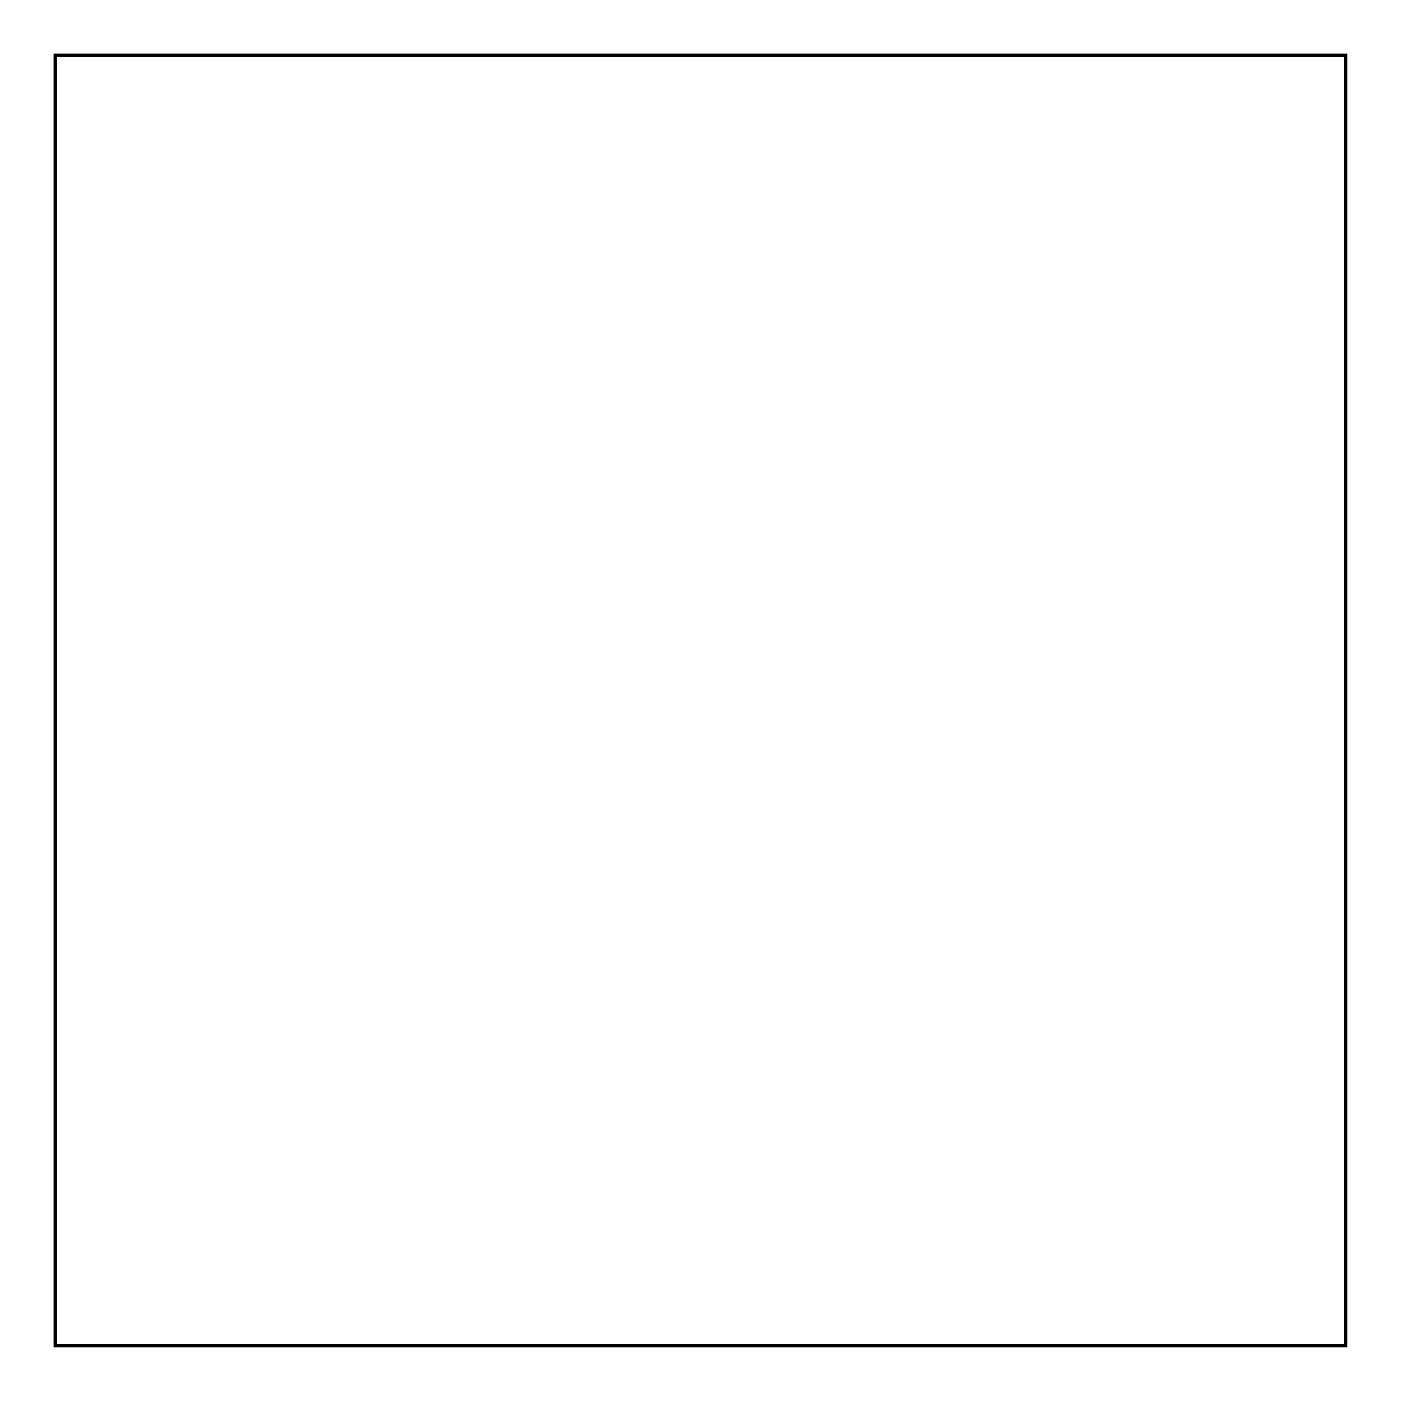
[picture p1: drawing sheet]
<svg xmlns="http://www.w3.org/2000/svg" width="92mm" height="92mm" viewBox="0 0 92 92" stroke-linecap="round" stroke-linejoin="round" font-family="sans-serif">
<path d="M3.6 3.6h84.8v84.8h-84.8z" fill="none" stroke="#000" stroke-width=".2"/>
<path d="M3.6 3.6h84.8v84.8h-84.8zM3.6 3.6v84.8h84.8v-84.8z" fill="#000"/>
<circle cx="24.8" cy="80.9" r=".75" fill="#fff"/>
<circle cx="24.8" cy="80.9" r=".75" fill="none" stroke="#fff" stroke-width=".75" stroke-linecap="butt"/>
<path d="M24.1 79.2a1 1 0 0 1 1.1-.2 1 1 0 0 1 .6 .9v2a1 1 0 0 1-1 1 1 1 0 0 1-1-1v-2l.1-.4zM24.3 80.9a.5 .5 0 0 0 1 0 .5 .5 0 0 0-1 0z" fill="#fff"/>
<g fill="none" stroke="#fff" stroke-width=".25">
<path d="M24.1 79.2a1 1 0 0 1 1.1-.2 1 1 0 0 1 .6 .9v2a1 1 0 0 1-1 1 1 1 0 0 1-1-1v-2l.1-.4z"/>
<circle cx="24.8" cy="80.9" r=".5"/>
</g>
<circle cx="31.1" cy="80.9" r=".75" fill="#fff"/>
<circle cx="31.1" cy="80.9" r=".75" fill="none" stroke="#fff" stroke-width=".75" stroke-linecap="butt"/>
<path d="M30.4 79.2a1 1 0 0 1 1.1-.2 1 1 0 0 1 .6 .9v2a1 1 0 0 1-1 1 1 1 0 0 1-1-1v-2l.1-.4zM30.6 80.9a.5 .5 0 0 0 1 0 .5 .5 0 0 0-1 0z" fill="#fff"/>
<g fill="none" stroke="#fff" stroke-width=".25">
<path d="M30.4 79.2a1 1 0 0 1 1.1-.2 1 1 0 0 1 .6 .9v2a1 1 0 0 1-1 1 1 1 0 0 1-1-1v-2l.1-.4z"/>
<circle cx="31.1" cy="80.9" r=".5"/>
</g>
<circle cx="27.8" cy="75.9" r=".75" fill="#fff"/>
<circle cx="27.8" cy="75.9" r=".75" fill="none" stroke="#fff" stroke-width=".75" stroke-linecap="butt"/>
<path d="M26.1 75.2l.3-.2 .4-.1h2a1 1 0 0 1 1 1 1 1 0 0 1-1 1h-2a1 1 0 0 1-.9-.6 1 1 0 0 1 .2-1.1zM27.3 75.9a.5 .5 0 0 0 1 0 .5 .5 0 0 0-1 0z" fill="#fff"/>
<g fill="none" stroke="#fff" stroke-width=".25">
<path d="M26.1 75.2l.3-.2 .4-.1h2a1 1 0 0 1 1 1 1 1 0 0 1-1 1h-2a1 1 0 0 1-.9-.6 1 1 0 0 1 .2-1.1z"/>
<circle cx="27.8" cy="75.9" r=".5"/>
</g>
<circle cx="12.6" cy="14.9" r="3.5" fill="#fff"/>
<circle cx="12.6" cy="14.9" r="3.5" fill="none" stroke="#fff" stroke-width=".25"/>
<circle cx="44" cy="35.2" r="3" fill="#fff"/>
<circle cx="44" cy="35.2" r="3" fill="none" stroke="#fff" stroke-width=".25"/>
<circle cx="76.1" cy="14.9" r="3.5" fill="#fff"/>
<circle cx="76.1" cy="14.9" r="3.5" fill="none" stroke="#fff" stroke-width=".25"/>
<circle cx="76.1" cy="78.4" r="3.5" fill="#fff"/>
<circle cx="76.1" cy="78.4" r="3.5" fill="none" stroke="#fff" stroke-width=".25"/>
<circle cx="12.6" cy="78.4" r="3.5" fill="#fff"/>
<circle cx="12.6" cy="78.4" r="3.5" fill="none" stroke="#fff" stroke-width=".25"/>
<circle cx="12.6" cy="53" r=".74" fill="#fff"/>
<circle cx="12.6" cy="53" r=".74" fill="none" stroke="#fff" stroke-width=".76" stroke-linecap="butt"/>
<circle cx="12.6" cy="50.5" r=".74" fill="#fff"/>
<circle cx="12.6" cy="50.5" r=".74" fill="none" stroke="#fff" stroke-width=".76" stroke-linecap="butt"/>
<circle cx="12.6" cy="47.9" r=".74" fill="#fff"/>
<circle cx="12.6" cy="47.9" r=".74" fill="none" stroke="#fff" stroke-width=".76" stroke-linecap="butt"/>
<circle cx="12.6" cy="45.4" r=".74" fill="#fff"/>
<circle cx="12.6" cy="45.4" r=".74" fill="none" stroke="#fff" stroke-width=".76" stroke-linecap="butt"/>
<circle cx="12.6" cy="53" r=".74" fill="#fff"/>
<circle cx="12.6" cy="53" r=".74" fill="none" stroke="#fff" stroke-width=".76" stroke-linecap="butt"/>
<circle cx="12.6" cy="50.5" r=".74" fill="#fff"/>
<circle cx="12.6" cy="50.5" r=".74" fill="none" stroke="#fff" stroke-width=".76" stroke-linecap="butt"/>
<circle cx="12.6" cy="47.9" r=".74" fill="#fff"/>
<circle cx="12.6" cy="47.9" r=".74" fill="none" stroke="#fff" stroke-width=".76" stroke-linecap="butt"/>
<circle cx="12.6" cy="45.4" r=".74" fill="#fff"/>
<circle cx="12.6" cy="45.4" r=".74" fill="none" stroke="#fff" stroke-width=".76" stroke-linecap="butt"/>
<circle cx="12.6" cy="35" r=".74" fill="#fff"/>
<circle cx="12.6" cy="35" r=".74" fill="none" stroke="#fff" stroke-width=".76" stroke-linecap="butt"/>
<circle cx="12.6" cy="37.5" r=".74" fill="#fff"/>
<circle cx="12.6" cy="37.5" r=".74" fill="none" stroke="#fff" stroke-width=".76" stroke-linecap="butt"/>
<circle cx="12.6" cy="40.1" r=".74" fill="#fff"/>
<circle cx="12.6" cy="40.1" r=".74" fill="none" stroke="#fff" stroke-width=".76" stroke-linecap="butt"/>
<circle cx="12.6" cy="42.6" r=".74" fill="#fff"/>
<circle cx="12.6" cy="42.6" r=".74" fill="none" stroke="#fff" stroke-width=".76" stroke-linecap="butt"/>
<circle cx="10" cy="68.3" r=".75" fill="#fff"/>
<circle cx="10" cy="68.3" r=".75" fill="none" stroke="#fff" stroke-width=".74" stroke-linecap="butt"/>
<circle cx="20.2" cy="68.3" r=".75" fill="#fff"/>
<circle cx="20.2" cy="68.3" r=".75" fill="none" stroke="#fff" stroke-width=".74" stroke-linecap="butt"/>
<circle cx="10" cy="58.1" r=".75" fill="#fff"/>
<circle cx="10" cy="58.1" r=".75" fill="none" stroke="#fff" stroke-width=".74" stroke-linecap="butt"/>
<circle cx="10" cy="68.3" r=".75" fill="#fff"/>
<circle cx="10" cy="68.3" r=".75" fill="none" stroke="#fff" stroke-width=".74" stroke-linecap="butt"/>
<circle cx="48.1" cy="58.1" r=".59" fill="#fff"/>
<circle cx="48.1" cy="58.1" r=".59" fill="none" stroke="#fff" stroke-width=".73" stroke-linecap="butt"/>
<circle cx="48.1" cy="60.6" r=".59" fill="#fff"/>
<circle cx="48.1" cy="60.6" r=".59" fill="none" stroke="#fff" stroke-width=".73" stroke-linecap="butt"/>
<circle cx="40.5" cy="17.5" r=".59" fill="#fff"/>
<circle cx="40.5" cy="17.5" r=".59" fill="none" stroke="#fff" stroke-width=".73" stroke-linecap="butt"/>
<circle cx="40.5" cy="14.9" r=".59" fill="#fff"/>
<circle cx="40.5" cy="14.9" r=".59" fill="none" stroke="#fff" stroke-width=".73" stroke-linecap="butt"/>
<circle cx="48.1" cy="70.8" r=".59" fill="#fff"/>
<circle cx="48.1" cy="70.8" r=".59" fill="none" stroke="#fff" stroke-width=".73" stroke-linecap="butt"/>
<circle cx="48.1" cy="73.3" r=".59" fill="#fff"/>
<circle cx="48.1" cy="73.3" r=".59" fill="none" stroke="#fff" stroke-width=".73" stroke-linecap="butt"/>
<circle cx="76.1" cy="30.2" r=".59" fill="#fff"/>
<circle cx="76.1" cy="30.2" r=".59" fill="none" stroke="#fff" stroke-width=".73" stroke-linecap="butt"/>
<circle cx="76.1" cy="27.6" r=".59" fill="#fff"/>
<circle cx="76.1" cy="27.6" r=".59" fill="none" stroke="#fff" stroke-width=".73" stroke-linecap="butt"/>
<path d="M44.9 11.7h1.4v1.4h-1.4z" fill="#fff"/>
<path d="M44.9 11.7h1.4v1.4h-1.4z" fill="none" stroke="#fff" stroke-width=".76" stroke-linecap="butt"/>
<circle cx="45.6" cy="12.4" r=".7" fill="#fff"/>
<circle cx="45.6" cy="12.4" r=".7" fill="none" stroke="#fff" stroke-width=".76" stroke-linecap="butt"/>
<circle cx="45.6" cy="14.9" r=".7" fill="#fff"/>
<circle cx="45.6" cy="14.9" r=".7" fill="none" stroke="#fff" stroke-width=".76" stroke-linecap="butt"/>
<path d="M80.5 29.5h1.3v1.4h-1.3z" fill="#fff"/>
<path d="M80.5 29.5h1.3v1.4h-1.3z" fill="none" stroke="#fff" stroke-width=".76" stroke-linecap="butt"/>
<circle cx="81.2" cy="30.2" r=".7" fill="#fff"/>
<circle cx="81.2" cy="30.2" r=".7" fill="none" stroke="#fff" stroke-width=".76" stroke-linecap="butt"/>
<circle cx="81.2" cy="27.6" r=".7" fill="#fff"/>
<circle cx="81.2" cy="27.6" r=".7" fill="none" stroke="#fff" stroke-width=".76" stroke-linecap="butt"/>
<path d="M39.8 62.5h1.4v1.4h-1.4z" fill="#fff"/>
<path d="M39.8 62.5h1.4v1.4h-1.4z" fill="none" stroke="#fff" stroke-width=".76" stroke-linecap="butt"/>
<circle cx="40.5" cy="63.2" r=".7" fill="#fff"/>
<circle cx="40.5" cy="63.2" r=".7" fill="none" stroke="#fff" stroke-width=".76" stroke-linecap="butt"/>
<circle cx="40.5" cy="60.6" r=".7" fill="#fff"/>
<circle cx="40.5" cy="60.6" r=".7" fill="none" stroke="#fff" stroke-width=".76" stroke-linecap="butt"/>
<path d="M39.8 67.6h1.4v1.4h-1.4z" fill="#fff"/>
<path d="M39.8 67.6h1.4v1.4h-1.4z" fill="none" stroke="#fff" stroke-width=".76" stroke-linecap="butt"/>
<circle cx="40.5" cy="68.3" r=".7" fill="#fff"/>
<circle cx="40.5" cy="68.3" r=".7" fill="none" stroke="#fff" stroke-width=".76" stroke-linecap="butt"/>
<circle cx="40.5" cy="70.8" r=".7" fill="#fff"/>
<circle cx="40.5" cy="70.8" r=".7" fill="none" stroke="#fff" stroke-width=".76" stroke-linecap="butt"/>
<circle cx="68.5" cy="70.8" r=".75" fill="#fff"/>
<circle cx="68.5" cy="70.8" r=".75" fill="none" stroke="#fff" stroke-width=".76" stroke-linecap="butt"/>
<circle cx="65.9" cy="70.8" r=".75" fill="#fff"/>
<circle cx="65.9" cy="70.8" r=".75" fill="none" stroke="#fff" stroke-width=".76" stroke-linecap="butt"/>
<circle cx="63.4" cy="70.8" r=".75" fill="#fff"/>
<circle cx="63.4" cy="70.8" r=".75" fill="none" stroke="#fff" stroke-width=".76" stroke-linecap="butt"/>
<circle cx="60.8" cy="70.8" r=".75" fill="#fff"/>
<circle cx="60.8" cy="70.8" r=".75" fill="none" stroke="#fff" stroke-width=".76" stroke-linecap="butt"/>
<circle cx="58.3" cy="70.8" r=".75" fill="#fff"/>
<circle cx="58.3" cy="70.8" r=".75" fill="none" stroke="#fff" stroke-width=".76" stroke-linecap="butt"/>
<circle cx="55.8" cy="70.8" r=".75" fill="#fff"/>
<circle cx="55.8" cy="70.8" r=".75" fill="none" stroke="#fff" stroke-width=".76" stroke-linecap="butt"/>
<circle cx="55.8" cy="53" r=".74" fill="#fff"/>
<circle cx="55.8" cy="53" r=".74" fill="none" stroke="#fff" stroke-width=".76" stroke-linecap="butt"/>
<circle cx="58.3" cy="53" r=".74" fill="#fff"/>
<circle cx="58.3" cy="53" r=".74" fill="none" stroke="#fff" stroke-width=".76" stroke-linecap="butt"/>
<circle cx="60.8" cy="53" r=".74" fill="#fff"/>
<circle cx="60.8" cy="53" r=".74" fill="none" stroke="#fff" stroke-width=".76" stroke-linecap="butt"/>
<circle cx="63.4" cy="53" r=".74" fill="#fff"/>
<circle cx="63.4" cy="53" r=".74" fill="none" stroke="#fff" stroke-width=".76" stroke-linecap="butt"/>
<circle cx="65.9" cy="53" r=".74" fill="#fff"/>
<circle cx="65.9" cy="53" r=".74" fill="none" stroke="#fff" stroke-width=".76" stroke-linecap="butt"/>
<circle cx="68.5" cy="53" r=".74" fill="#fff"/>
<circle cx="68.5" cy="53" r=".74" fill="none" stroke="#fff" stroke-width=".76" stroke-linecap="butt"/>
<circle cx="65.9" cy="35.2" r=".74" fill="#fff"/>
<circle cx="65.9" cy="35.2" r=".74" fill="none" stroke="#fff" stroke-width=".76" stroke-linecap="butt"/>
<circle cx="63.4" cy="35.2" r=".74" fill="#fff"/>
<circle cx="63.4" cy="35.2" r=".74" fill="none" stroke="#fff" stroke-width=".76" stroke-linecap="butt"/>
<circle cx="60.8" cy="35.2" r=".74" fill="#fff"/>
<circle cx="60.8" cy="35.2" r=".74" fill="none" stroke="#fff" stroke-width=".76" stroke-linecap="butt"/>
<circle cx="58.3" cy="35.2" r=".74" fill="#fff"/>
<circle cx="58.3" cy="35.2" r=".74" fill="none" stroke="#fff" stroke-width=".76" stroke-linecap="butt"/>
<circle cx="55.8" cy="35.2" r=".74" fill="#fff"/>
<circle cx="55.8" cy="35.2" r=".74" fill="none" stroke="#fff" stroke-width=".76" stroke-linecap="butt"/>
<circle cx="53.2" cy="35.2" r=".74" fill="#fff"/>
<circle cx="53.2" cy="35.2" r=".74" fill="none" stroke="#fff" stroke-width=".76" stroke-linecap="butt"/>
<circle cx="53.2" cy="12.4" r=".74" fill="#fff"/>
<circle cx="53.2" cy="12.4" r=".74" fill="none" stroke="#fff" stroke-width=".76" stroke-linecap="butt"/>
<circle cx="55.8" cy="12.4" r=".74" fill="#fff"/>
<circle cx="55.8" cy="12.4" r=".74" fill="none" stroke="#fff" stroke-width=".76" stroke-linecap="butt"/>
<circle cx="58.3" cy="12.4" r=".74" fill="#fff"/>
<circle cx="58.3" cy="12.4" r=".74" fill="none" stroke="#fff" stroke-width=".76" stroke-linecap="butt"/>
<circle cx="60.8" cy="12.4" r=".74" fill="#fff"/>
<circle cx="60.8" cy="12.4" r=".74" fill="none" stroke="#fff" stroke-width=".76" stroke-linecap="butt"/>
<circle cx="63.4" cy="12.4" r=".74" fill="#fff"/>
<circle cx="63.4" cy="12.4" r=".74" fill="none" stroke="#fff" stroke-width=".76" stroke-linecap="butt"/>
<circle cx="65.9" cy="12.4" r=".74" fill="#fff"/>
<circle cx="65.9" cy="12.4" r=".74" fill="none" stroke="#fff" stroke-width=".76" stroke-linecap="butt"/>
<circle cx="78.6" cy="45.4" r=".64" fill="#fff"/>
<circle cx="78.6" cy="45.4" r=".64" fill="none" stroke="#fff" stroke-width=".51"/>
<path d="M77.3 44.9l.5-.3h1.6a.76 .76 0 0 1 .7 .8 .76 .76 0 0 1-.7 .8h-1.6a.76 .76 0 0 1-.7-.5 .76 .76 0 0 1 .2-.8zM78.1 45.4a.51 .51 0 0 0 1 0 .51 .51 0 0 0-1 0z" fill="#fff"/>
<g fill="none" stroke="#fff" stroke-width=".25">
<path d="M77.3 44.9l.5-.3h1.6a.76 .76 0 0 1 .7 .8 .76 .76 0 0 1-.7 .8h-1.6a.76 .76 0 0 1-.7-.5 .76 .76 0 0 1 .2-.8z"/>
<circle cx="78.6" cy="45.4" r=".51"/>
</g>
<circle cx="78.6" cy="42.9" r=".64" fill="#fff"/>
<circle cx="78.6" cy="42.9" r=".64" fill="none" stroke="#fff" stroke-width=".51"/>
<path d="M77.3 42.3l.5-.2h1.6a.76 .76 0 0 1 .7 .8 .76 .76 0 0 1-.7 .7h-1.6a.76 .76 0 0 1-.7-.5 .76 .76 0 0 1 .2-.8zM78.1 42.9a.51 .51 0 0 0 1 0 .51 .51 0 0 0-1 0z" fill="#fff"/>
<g fill="none" stroke="#fff" stroke-width=".25">
<path d="M77.3 42.3l.5-.2h1.6a.76 .76 0 0 1 .7 .8 .76 .76 0 0 1-.7 .7h-1.6a.76 .76 0 0 1-.7-.5 .76 .76 0 0 1 .2-.8z"/>
<circle cx="78.6" cy="42.9" r=".51"/>
</g>
<circle cx="78.6" cy="40.3" r=".64" fill="#fff"/>
<circle cx="78.6" cy="40.3" r=".64" fill="none" stroke="#fff" stroke-width=".51"/>
<path d="M77.3 39.8l.5-.2h1.6a.76 .76 0 0 1 .7 .7 .76 .76 0 0 1-.7 .8h-1.6a.76 .76 0 0 1-.7-.5 .76 .76 0 0 1 .2-.8zM78.1 40.3a.51 .51 0 0 0 1 0 .51 .51 0 0 0-1 0z" fill="#fff"/>
<g fill="none" stroke="#fff" stroke-width=".25">
<path d="M77.3 39.8l.5-.2h1.6a.76 .76 0 0 1 .7 .7 .76 .76 0 0 1-.7 .8h-1.6a.76 .76 0 0 1-.7-.5 .76 .76 0 0 1 .2-.8z"/>
<circle cx="78.6" cy="40.3" r=".51"/>
</g>
<circle cx="63.6" cy="42.9" r="1.65" fill="#fff"/>
<circle cx="63.6" cy="42.9" r="1.65" fill="none" stroke="#fff" stroke-width=".25"/>
<circle cx="35.4" cy="60.6" r=".67" fill="#fff"/>
<circle cx="35.4" cy="60.6" r=".67" fill="none" stroke="#fff" stroke-width=".69" stroke-linecap="butt"/>
<path d="M34.8 60h1.3v1.3h-1.3z" fill="#fff"/>
<path d="M34.8 60h1.3v1.3h-1.3z" fill="none" stroke="#fff" stroke-width=".69" stroke-linecap="butt"/>
<circle cx="35.4" cy="58.1" r=".67" fill="#fff"/>
<circle cx="35.4" cy="58.1" r=".67" fill="none" stroke="#fff" stroke-width=".69" stroke-linecap="butt"/>
<circle cx="35.4" cy="55.6" r=".67" fill="#fff"/>
<circle cx="35.4" cy="55.6" r=".67" fill="none" stroke="#fff" stroke-width=".69" stroke-linecap="butt"/>
<circle cx="35.4" cy="53" r=".67" fill="#fff"/>
<circle cx="35.4" cy="53" r=".67" fill="none" stroke="#fff" stroke-width=".69" stroke-linecap="butt"/>
<circle cx="35.4" cy="50.5" r=".67" fill="#fff"/>
<circle cx="35.4" cy="50.5" r=".67" fill="none" stroke="#fff" stroke-width=".69" stroke-linecap="butt"/>
<circle cx="35.4" cy="47.9" r=".67" fill="#fff"/>
<circle cx="35.4" cy="47.9" r=".67" fill="none" stroke="#fff" stroke-width=".69" stroke-linecap="butt"/>
<circle cx="35.4" cy="45.4" r=".67" fill="#fff"/>
<circle cx="35.4" cy="45.4" r=".67" fill="none" stroke="#fff" stroke-width=".69" stroke-linecap="butt"/>
<circle cx="35.4" cy="42.9" r=".67" fill="#fff"/>
<circle cx="35.4" cy="42.9" r=".67" fill="none" stroke="#fff" stroke-width=".69" stroke-linecap="butt"/>
<circle cx="35.4" cy="40.3" r=".67" fill="#fff"/>
<circle cx="35.4" cy="40.3" r=".67" fill="none" stroke="#fff" stroke-width=".69" stroke-linecap="butt"/>
<circle cx="35.4" cy="37.8" r=".67" fill="#fff"/>
<circle cx="35.4" cy="37.8" r=".67" fill="none" stroke="#fff" stroke-width=".69" stroke-linecap="butt"/>
<circle cx="35.4" cy="35.2" r=".67" fill="#fff"/>
<circle cx="35.4" cy="35.2" r=".67" fill="none" stroke="#fff" stroke-width=".69" stroke-linecap="butt"/>
<circle cx="35.4" cy="32.7" r=".67" fill="#fff"/>
<circle cx="35.4" cy="32.7" r=".67" fill="none" stroke="#fff" stroke-width=".69" stroke-linecap="butt"/>
<circle cx="35.4" cy="30.2" r=".67" fill="#fff"/>
<circle cx="35.4" cy="30.2" r=".67" fill="none" stroke="#fff" stroke-width=".69" stroke-linecap="butt"/>
<circle cx="35.4" cy="27.6" r=".67" fill="#fff"/>
<circle cx="35.4" cy="27.6" r=".67" fill="none" stroke="#fff" stroke-width=".69" stroke-linecap="butt"/>
<circle cx="35.4" cy="25.1" r=".67" fill="#fff"/>
<circle cx="35.4" cy="25.1" r=".67" fill="none" stroke="#fff" stroke-width=".69" stroke-linecap="butt"/>
<circle cx="20.2" cy="60.6" r=".67" fill="#fff"/>
<circle cx="20.2" cy="60.6" r=".67" fill="none" stroke="#fff" stroke-width=".69" stroke-linecap="butt"/>
<circle cx="20.2" cy="58.1" r=".67" fill="#fff"/>
<circle cx="20.2" cy="58.1" r=".67" fill="none" stroke="#fff" stroke-width=".69" stroke-linecap="butt"/>
<circle cx="20.2" cy="55.6" r=".67" fill="#fff"/>
<circle cx="20.2" cy="55.6" r=".67" fill="none" stroke="#fff" stroke-width=".69" stroke-linecap="butt"/>
<circle cx="20.2" cy="53" r=".67" fill="#fff"/>
<circle cx="20.2" cy="53" r=".67" fill="none" stroke="#fff" stroke-width=".69" stroke-linecap="butt"/>
<circle cx="20.2" cy="50.5" r=".67" fill="#fff"/>
<circle cx="20.2" cy="50.5" r=".67" fill="none" stroke="#fff" stroke-width=".69" stroke-linecap="butt"/>
<circle cx="20.2" cy="47.9" r=".67" fill="#fff"/>
<circle cx="20.2" cy="47.9" r=".67" fill="none" stroke="#fff" stroke-width=".69" stroke-linecap="butt"/>
<circle cx="20.2" cy="45.4" r=".67" fill="#fff"/>
<circle cx="20.2" cy="45.4" r=".67" fill="none" stroke="#fff" stroke-width=".69" stroke-linecap="butt"/>
<circle cx="20.2" cy="42.9" r=".67" fill="#fff"/>
<circle cx="20.2" cy="42.9" r=".67" fill="none" stroke="#fff" stroke-width=".69" stroke-linecap="butt"/>
<circle cx="20.2" cy="40.3" r=".67" fill="#fff"/>
<circle cx="20.2" cy="40.3" r=".67" fill="none" stroke="#fff" stroke-width=".69" stroke-linecap="butt"/>
<circle cx="20.2" cy="37.8" r=".67" fill="#fff"/>
<circle cx="20.2" cy="37.8" r=".67" fill="none" stroke="#fff" stroke-width=".69" stroke-linecap="butt"/>
<circle cx="20.2" cy="35.2" r=".67" fill="#fff"/>
<circle cx="20.2" cy="35.2" r=".67" fill="none" stroke="#fff" stroke-width=".69" stroke-linecap="butt"/>
<circle cx="20.2" cy="32.7" r=".67" fill="#fff"/>
<circle cx="20.2" cy="32.7" r=".67" fill="none" stroke="#fff" stroke-width=".69" stroke-linecap="butt"/>
<circle cx="20.2" cy="30.2" r=".67" fill="#fff"/>
<circle cx="20.2" cy="30.2" r=".67" fill="none" stroke="#fff" stroke-width=".69" stroke-linecap="butt"/>
<circle cx="20.2" cy="27.6" r=".67" fill="#fff"/>
<circle cx="20.2" cy="27.6" r=".67" fill="none" stroke="#fff" stroke-width=".69" stroke-linecap="butt"/>
<circle cx="20.2" cy="25.1" r=".67" fill="#fff"/>
<circle cx="20.2" cy="25.1" r=".67" fill="none" stroke="#fff" stroke-width=".69" stroke-linecap="butt"/>
<circle cx="30.3" cy="63.1" r=".67" fill="#fff"/>
<circle cx="30.3" cy="63.1" r=".67" fill="none" stroke="#fff" stroke-width=".69" stroke-linecap="butt"/>
<circle cx="30.3" cy="60.5" r=".67" fill="#fff"/>
<circle cx="30.3" cy="60.5" r=".67" fill="none" stroke="#fff" stroke-width=".69" stroke-linecap="butt"/>
<circle cx="27.8" cy="63.1" r=".67" fill="#fff"/>
<circle cx="27.8" cy="63.1" r=".67" fill="none" stroke="#fff" stroke-width=".69" stroke-linecap="butt"/>
<circle cx="27.8" cy="60.5" r=".67" fill="#fff"/>
<circle cx="27.8" cy="60.5" r=".67" fill="none" stroke="#fff" stroke-width=".69" stroke-linecap="butt"/>
<circle cx="25.3" cy="63.1" r=".67" fill="#fff"/>
<circle cx="25.3" cy="63.1" r=".67" fill="none" stroke="#fff" stroke-width=".69" stroke-linecap="butt"/>
<circle cx="25.3" cy="60.5" r=".67" fill="#fff"/>
<circle cx="25.3" cy="60.5" r=".67" fill="none" stroke="#fff" stroke-width=".69" stroke-linecap="butt"/>
<circle cx="22.7" cy="14.9" r=".72" fill="#fff"/>
<circle cx="22.7" cy="14.9" r=".72" fill="none" stroke="#fff" stroke-width=".69" stroke-linecap="butt"/>
<circle cx="25.3" cy="14.9" r=".72" fill="#fff"/>
<circle cx="25.3" cy="14.9" r=".72" fill="none" stroke="#fff" stroke-width=".69" stroke-linecap="butt"/>
<circle cx="27.8" cy="14.9" r=".72" fill="#fff"/>
<circle cx="27.8" cy="14.9" r=".72" fill="none" stroke="#fff" stroke-width=".69" stroke-linecap="butt"/>
<circle cx="30.4" cy="14.9" r=".72" fill="#fff"/>
<circle cx="30.4" cy="14.9" r=".72" fill="none" stroke="#fff" stroke-width=".69" stroke-linecap="butt"/>
<circle cx="32.9" cy="14.9" r=".72" fill="#fff"/>
<circle cx="32.9" cy="14.9" r=".72" fill="none" stroke="#fff" stroke-width=".69" stroke-linecap="butt"/>
<circle cx="35.4" cy="14.9" r=".72" fill="#fff"/>
<circle cx="35.4" cy="14.9" r=".72" fill="none" stroke="#fff" stroke-width=".69" stroke-linecap="butt"/>
<path d="M52.5 65h1.4v1.4h-1.4z" fill="#fff"/>
<path d="M52.5 65h1.4v1.4h-1.4z" fill="none" stroke="#fff" stroke-width=".76" stroke-linecap="butt"/>
<circle cx="53.2" cy="65.7" r=".7" fill="#fff"/>
<circle cx="53.2" cy="65.7" r=".7" fill="none" stroke="#fff" stroke-width=".76" stroke-linecap="butt"/>
<circle cx="53.2" cy="58.1" r=".7" fill="#fff"/>
<circle cx="53.2" cy="58.1" r=".7" fill="none" stroke="#fff" stroke-width=".76" stroke-linecap="butt"/>
<circle cx="55.8" cy="65.7" r=".7" fill="#fff"/>
<circle cx="55.8" cy="65.7" r=".7" fill="none" stroke="#fff" stroke-width=".76" stroke-linecap="butt"/>
<circle cx="55.8" cy="58.1" r=".7" fill="#fff"/>
<circle cx="55.8" cy="58.1" r=".7" fill="none" stroke="#fff" stroke-width=".76" stroke-linecap="butt"/>
<circle cx="58.3" cy="65.7" r=".7" fill="#fff"/>
<circle cx="58.3" cy="65.7" r=".7" fill="none" stroke="#fff" stroke-width=".76" stroke-linecap="butt"/>
<circle cx="58.3" cy="58.1" r=".7" fill="#fff"/>
<circle cx="58.3" cy="58.1" r=".7" fill="none" stroke="#fff" stroke-width=".76" stroke-linecap="butt"/>
<circle cx="60.8" cy="65.7" r=".7" fill="#fff"/>
<circle cx="60.8" cy="65.7" r=".7" fill="none" stroke="#fff" stroke-width=".76" stroke-linecap="butt"/>
<circle cx="60.8" cy="58.1" r=".7" fill="#fff"/>
<circle cx="60.8" cy="58.1" r=".7" fill="none" stroke="#fff" stroke-width=".76" stroke-linecap="butt"/>
<circle cx="63.4" cy="65.7" r=".7" fill="#fff"/>
<circle cx="63.4" cy="65.7" r=".7" fill="none" stroke="#fff" stroke-width=".76" stroke-linecap="butt"/>
<circle cx="63.4" cy="58.1" r=".7" fill="#fff"/>
<circle cx="63.4" cy="58.1" r=".7" fill="none" stroke="#fff" stroke-width=".76" stroke-linecap="butt"/>
<circle cx="65.9" cy="65.7" r=".7" fill="#fff"/>
<circle cx="65.9" cy="65.7" r=".7" fill="none" stroke="#fff" stroke-width=".76" stroke-linecap="butt"/>
<circle cx="65.9" cy="58.1" r=".7" fill="#fff"/>
<circle cx="65.9" cy="58.1" r=".7" fill="none" stroke="#fff" stroke-width=".76" stroke-linecap="butt"/>
<circle cx="68.5" cy="65.7" r=".7" fill="#fff"/>
<circle cx="68.5" cy="65.7" r=".7" fill="none" stroke="#fff" stroke-width=".76" stroke-linecap="butt"/>
<circle cx="68.5" cy="58.1" r=".7" fill="#fff"/>
<circle cx="68.5" cy="58.1" r=".7" fill="none" stroke="#fff" stroke-width=".76" stroke-linecap="butt"/>
<circle cx="71" cy="65.7" r=".7" fill="#fff"/>
<circle cx="71" cy="65.7" r=".7" fill="none" stroke="#fff" stroke-width=".76" stroke-linecap="butt"/>
<circle cx="71" cy="58.1" r=".7" fill="#fff"/>
<circle cx="71" cy="58.1" r=".7" fill="none" stroke="#fff" stroke-width=".76" stroke-linecap="butt"/>
<path d="M50 26.9h1.4v1.4h-1.4z" fill="#fff"/>
<path d="M50 26.9h1.4v1.4h-1.4z" fill="none" stroke="#fff" stroke-width=".76" stroke-linecap="butt"/>
<circle cx="50.7" cy="27.6" r=".7" fill="#fff"/>
<circle cx="50.7" cy="27.6" r=".7" fill="none" stroke="#fff" stroke-width=".76" stroke-linecap="butt"/>
<circle cx="50.7" cy="20" r=".7" fill="#fff"/>
<circle cx="50.7" cy="20" r=".7" fill="none" stroke="#fff" stroke-width=".76" stroke-linecap="butt"/>
<circle cx="53.2" cy="27.6" r=".7" fill="#fff"/>
<circle cx="53.2" cy="27.6" r=".7" fill="none" stroke="#fff" stroke-width=".76" stroke-linecap="butt"/>
<circle cx="53.2" cy="20" r=".7" fill="#fff"/>
<circle cx="53.2" cy="20" r=".7" fill="none" stroke="#fff" stroke-width=".76" stroke-linecap="butt"/>
<circle cx="55.8" cy="27.6" r=".7" fill="#fff"/>
<circle cx="55.8" cy="27.6" r=".7" fill="none" stroke="#fff" stroke-width=".76" stroke-linecap="butt"/>
<circle cx="55.8" cy="20" r=".7" fill="#fff"/>
<circle cx="55.8" cy="20" r=".7" fill="none" stroke="#fff" stroke-width=".76" stroke-linecap="butt"/>
<circle cx="58.3" cy="27.6" r=".7" fill="#fff"/>
<circle cx="58.3" cy="27.6" r=".7" fill="none" stroke="#fff" stroke-width=".76" stroke-linecap="butt"/>
<circle cx="58.3" cy="20" r=".7" fill="#fff"/>
<circle cx="58.3" cy="20" r=".7" fill="none" stroke="#fff" stroke-width=".76" stroke-linecap="butt"/>
<circle cx="60.8" cy="27.6" r=".7" fill="#fff"/>
<circle cx="60.8" cy="27.6" r=".7" fill="none" stroke="#fff" stroke-width=".76" stroke-linecap="butt"/>
<circle cx="60.8" cy="20" r=".7" fill="#fff"/>
<circle cx="60.8" cy="20" r=".7" fill="none" stroke="#fff" stroke-width=".76" stroke-linecap="butt"/>
<circle cx="63.4" cy="27.6" r=".7" fill="#fff"/>
<circle cx="63.4" cy="27.6" r=".7" fill="none" stroke="#fff" stroke-width=".76" stroke-linecap="butt"/>
<circle cx="63.4" cy="20" r=".7" fill="#fff"/>
<circle cx="63.4" cy="20" r=".7" fill="none" stroke="#fff" stroke-width=".76" stroke-linecap="butt"/>
<circle cx="65.9" cy="27.6" r=".7" fill="#fff"/>
<circle cx="65.9" cy="27.6" r=".7" fill="none" stroke="#fff" stroke-width=".76" stroke-linecap="butt"/>
<circle cx="65.9" cy="20" r=".7" fill="#fff"/>
<circle cx="65.9" cy="20" r=".7" fill="none" stroke="#fff" stroke-width=".76" stroke-linecap="butt"/>
<circle cx="68.5" cy="27.6" r=".7" fill="#fff"/>
<circle cx="68.5" cy="27.6" r=".7" fill="none" stroke="#fff" stroke-width=".76" stroke-linecap="butt"/>
<circle cx="68.5" cy="20" r=".7" fill="#fff"/>
<circle cx="68.5" cy="20" r=".7" fill="none" stroke="#fff" stroke-width=".76" stroke-linecap="butt"/>
<circle cx="17.7" cy="30.2" r=".57" fill="#fff"/>
<circle cx="17.7" cy="30.2" r=".57" fill="none" stroke="#fff" stroke-width=".76" stroke-linecap="butt"/>
<circle cx="17.7" cy="32.2" r=".57" fill="#fff"/>
<circle cx="17.7" cy="32.2" r=".57" fill="none" stroke="#fff" stroke-width=".76" stroke-linecap="butt"/>
<circle cx="17.7" cy="34.2" r=".57" fill="#fff"/>
<circle cx="17.7" cy="34.2" r=".57" fill="none" stroke="#fff" stroke-width=".76" stroke-linecap="butt"/>
<circle cx="17.7" cy="36.2" r=".57" fill="#fff"/>
<circle cx="17.7" cy="36.2" r=".57" fill="none" stroke="#fff" stroke-width=".76" stroke-linecap="butt"/>
</svg>
